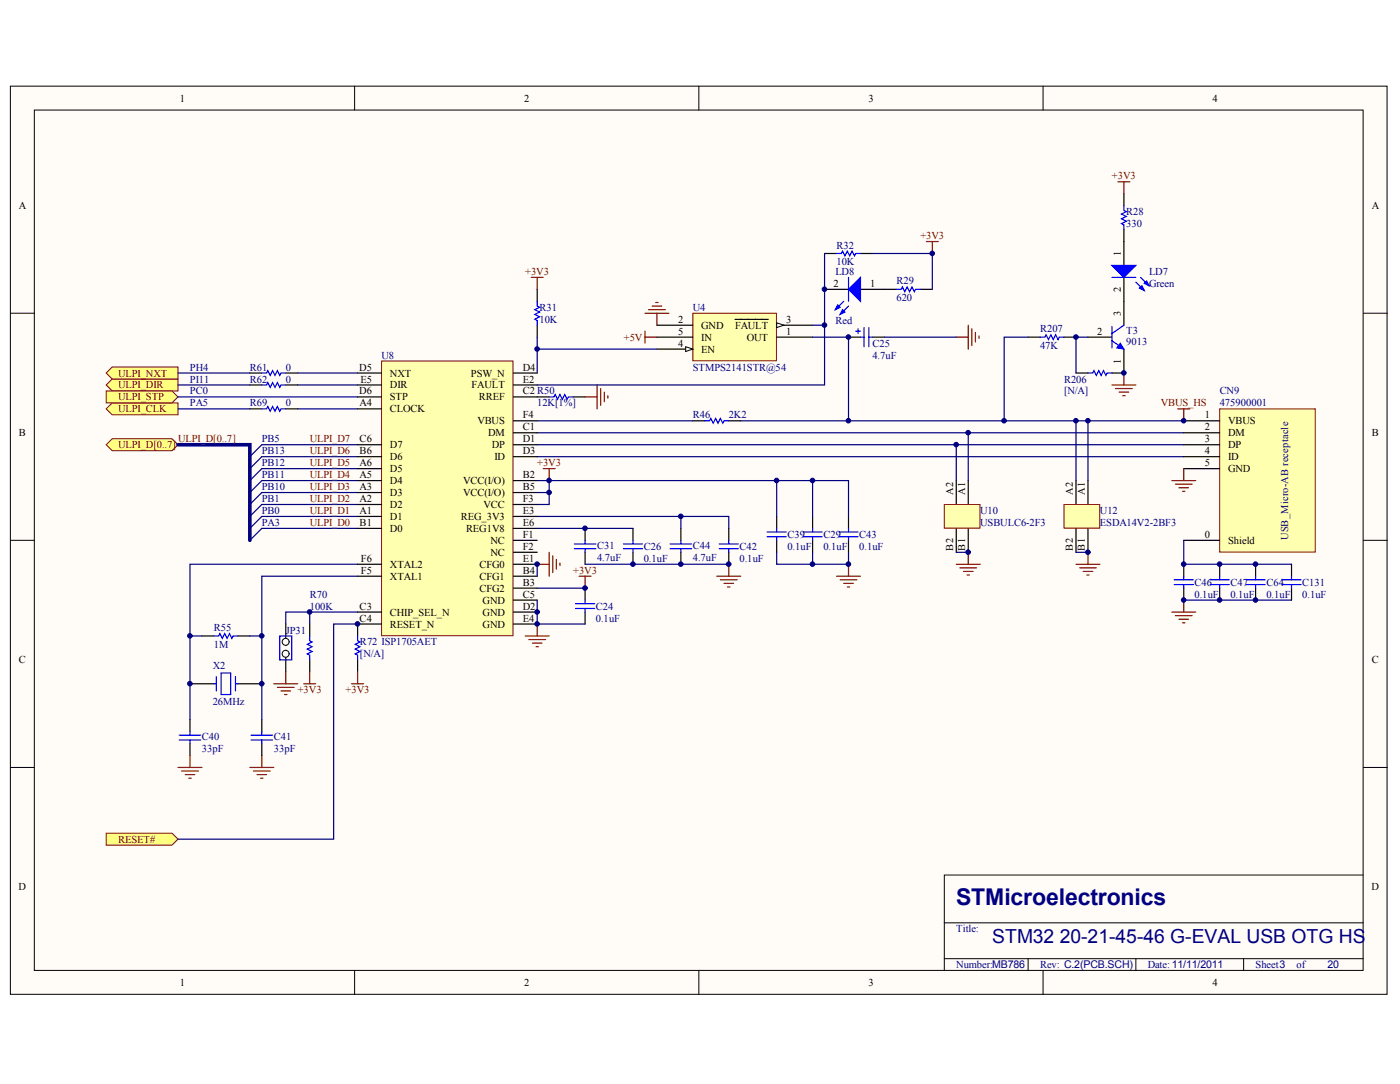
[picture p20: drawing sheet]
<svg xmlns="http://www.w3.org/2000/svg" width="279mm" height="216mm" viewBox="0 0 279 216" stroke-linecap="round" stroke-linejoin="round" font-family="sans-serif">
<defs><g id="words">
<text font-size="4.6" fill="#000080" x="190.6" y="180.3">STMicroelectronics</text>
<text font-size="3.9" fill="#000080" x="197.8" y="187.8">STM32 20-21-45-46 G-EVAL USB OTG HS</text>
<g font-size="2.1">
<text x="35.9" y="20.2">1</text>
<text x="104.5" y="20.2">2</text>
<text x="173.1" y="20.2">3</text>
<text x="241.7" y="20.2">4</text>
<text x="3.7" y="41.6">A</text>
<text x="273.4" y="41.6">A</text>
<text x="223.4" y="51" transform="rotate(-90 223.4 51)">1</text>
<text x="166.2" y="57.1">2</text>
<text x="173.4" y="57.1">1</text>
<text x="223.4" y="58.2" transform="rotate(-90 223.4 58.2)">2</text>
<text x="135.1" y="64.3">2</text>
<text x="139.8" y="65.5">GND</text>
<text x="146.5" y="65.5">FAULT</text>
<text x="156.7" y="64.3">3</text>
<text x="223.4" y="62.9" transform="rotate(-90 223.4 62.9)">3</text>
<text x="135.1" y="66.7">5</text>
<text x="135.1" y="69">4</text>
<text x="139.8" y="67.9">IN</text>
<text x="139.8" y="70.2">EN</text>
<text x="148.9" y="67.9">OUT</text>
<text x="156.7" y="66.7">1</text>
<text x="218.7" y="66.7">2</text>
<text x="71.6" y="73.8">D5</text>
<text x="71.8" y="76.2">E5</text>
<text x="77.7" y="75">NXT</text>
<text x="77.7" y="77.4">DIR</text>
<text x="93.9" y="75">PSW_N</text>
<text x="94" y="77.4">FAULT</text>
<text x="104.2" y="73.8">D4</text>
<text x="104.2" y="76.2">E2</text>
<text x="223.4" y="72.5" transform="rotate(-90 223.4 72.5)">1</text>
<text x="71.6" y="78.6">D6</text>
<text x="71.7" y="80.9">A4</text>
<text x="77.7" y="79.8">STP</text>
<text x="77.7" y="82.1">CLOCK</text>
<text x="95.4" y="79.8">RREF</text>
<text x="104.2" y="83.3">F4</text>
<text x="104.2" y="78.6">C2 R50</text>
<text x="240.1" y="83.3">1</text>
<text x="3.8" y="86.9">B</text>
<text x="71.7" y="88.1">C6</text>
<text x="77.7" y="89.3">D7</text>
<text x="95.1" y="84.5">VBUS</text>
<text x="97.3" y="86.9">DM</text>
<text x="98" y="89.3">DP</text>
<text x="104.2" y="88.1">D1</text>
<text x="104.2" y="85.7">C1</text>
<text x="240.1" y="85.7">2</text>
<text x="240.1" y="88.1">3</text>
<text x="244.8" y="84.5">VBUS</text>
<text x="244.8" y="86.9">DM</text>
<text x="244.8" y="89.3">DP</text>
<text x="273.4" y="86.9">B</text>
<text x="71.7" y="92.8">A6</text>
<text x="71.7" y="95.2">A5</text>
<text x="71.7" y="90.5">B6</text>
<text x="77.7" y="91.7">D6</text>
<text x="77.7" y="94">D5</text>
<text x="98.5" y="91.7">ID</text>
<text x="104.2" y="90.5">D3</text>
<text x="104.2" y="95.2">B2</text>
<text x="240.1" y="90.5">4</text>
<text x="240.1" y="92.8">5</text>
<text x="244.8" y="91.7">ID</text>
<text x="244.8" y="94">GND</text>
<text x="71.7" y="97.6">A3</text>
<text x="71.7" y="100">A2</text>
<text x="77.7" y="96.4">D4</text>
<text x="77.7" y="98.8">D3</text>
<text x="77.7" y="101.2">D2</text>
<text x="92.3" y="96.4">VCC(I/O)</text>
<text x="92.3" y="98.8">VCC(I/O)</text>
<text x="96.4" y="101.2">VCC</text>
<text x="104.2" y="100">F3</text>
<text x="104.2" y="97.6">B5</text>
<text x="190" y="98.6" transform="rotate(-90 190 98.6)">A2</text>
<text x="192.4" y="98.6" transform="rotate(-90 192.4 98.6)">A1</text>
<text x="213.8" y="98.6" transform="rotate(-90 213.8 98.6)">A2</text>
<text x="216.2" y="98.6" transform="rotate(-90 216.2 98.6)">A1</text>
<text x="71.7" y="102.4">A1</text>
<text x="71.7" y="104.8">B1</text>
<text x="77.7" y="103.6">D1</text>
<text x="77.7" y="105.9">D0</text>
<text x="91.8" y="103.6">REG_3V3</text>
<text x="92.9" y="105.9">REG1V8</text>
<text x="104.2" y="104.8">E6</text>
<text x="104.2" y="102.4">E3</text>
<text x="104.2" y="107.1">F1</text>
<text x="240.1" y="107.1">0</text>
<text x="71.9" y="111.9">F6</text>
<text x="77.7" y="113.1">XTAL2</text>
<text x="95.6" y="113.1">CFG0</text>
<text x="97.8" y="108.3">NC</text>
<text x="97.8" y="110.7">NC</text>
<text x="104.2" y="111.9">E1</text>
<text x="104.2" y="109.5">F2</text>
<text x="190" y="109.7" transform="rotate(-90 190 109.7)">B2</text>
<text x="192.4" y="109.7" transform="rotate(-90 192.4 109.7)">B1</text>
<text x="213.8" y="109.7" transform="rotate(-90 213.8 109.7)">B2</text>
<text x="216.2" y="109.7" transform="rotate(-90 216.2 109.7)">B1</text>
<text x="244.8" y="108.3">Shield</text>
<text x="71.9" y="114.3">F5</text>
<text x="77.7" y="115.5">XTAL1</text>
<text x="95.6" y="115.5">CFG1</text>
<text x="95.6" y="117.8">CFG2</text>
<text x="104.2" y="119">C5</text>
<text x="104.2" y="114.3">B4</text>
<text x="104.2" y="116.7">B3</text>
<text x="71.7" y="123.8">C4</text>
<text x="71.7" y="121.4">C3</text>
<text x="77.7" y="125">RESET_N</text>
<text x="77.7" y="122.6">CHIP_SEL_N</text>
<text x="96.2" y="122.6">GND</text>
<text x="96.2" y="120.2">GND</text>
<text x="96.2" y="125">GND</text>
<text x="104.2" y="121.4">D2</text>
<text x="104.2" y="123.8">E4</text>
<text x="3.8" y="132.1">C</text>
<text x="273.4" y="132.1">C</text>
<text x="3.7" y="177.3">D</text>
<text x="273.4" y="177.3">D</text>
<text x="35.9" y="196.4">1</text>
<text x="104.5" y="196.4">2</text>
<text x="173.1" y="196.4">3</text>
<text x="241.7" y="196.4">4</text>
</g>
<g font-size="2.1" fill="#800000">
<text x="221.6" y="35.7">+3V3</text>
<text x="183.4" y="47.6">+3V3</text>
<text x="104.7" y="54.8">+3V3</text>
<text x="124.4" y="67.9">+5V</text>
<text x="23.5" y="77.4">ULPI_DIR</text>
<text x="23.5" y="75">ULPI_NXT</text>
<text x="23.5" y="82.1">ULPI_CLK</text>
<text x="23.5" y="79.8">ULPI_STP</text>
<text x="231.4" y="80.9">VBUS_HS</text>
<text x="23.5" y="89.3">ULPI_D[0..7]</text>
<text x="35.5" y="88.1">ULPI_D[0..7]</text>
<text x="61.7" y="88.1">ULPI_D7</text>
<text x="61.7" y="95.2">ULPI_D4</text>
<text x="61.7" y="92.8">ULPI_D5</text>
<text x="61.7" y="90.5">ULPI_D6</text>
<text x="107.1" y="92.8">+3V3</text>
<text x="61.7" y="100">ULPI_D2</text>
<text x="61.7" y="97.6">ULPI_D3</text>
<text x="61.7" y="104.8">ULPI_D0</text>
<text x="61.7" y="102.4">ULPI_D1</text>
<text x="114.2" y="114.3">+3V3</text>
<text x="59.3" y="138.1">+3V3</text>
<text x="68.9" y="138.1">+3V3</text>
<text x="23.5" y="167.8">RESET#</text>
</g>
<g font-size="2.1" fill="#000080">
<text x="224.5" y="42.9">R28</text>
<text x="224.5" y="45.2">330</text>
<text x="166.7" y="49.5">R32</text>
<text x="166.7" y="52.9">10K</text>
<text x="166.5" y="54.8">LD8</text>
<text x="178.7" y="56.7">R29</text>
<text x="178.7" y="60">620</text>
<text x="229" y="54.8">LD7</text>
<text x="229" y="57.1">Green</text>
<text x="107.6" y="61.9">R31</text>
<text x="107.6" y="64.3">10K</text>
<text x="138.1" y="61.9">U4</text>
<text x="166.5" y="64.5">Red</text>
<text x="76.1" y="71.4">U8</text>
<text x="173.9" y="69">C25</text>
<text x="173.9" y="71.4">4.7uF</text>
<text x="207.3" y="66.2">R207</text>
<text x="207.3" y="69.5">47K</text>
<text x="224.5" y="66.4">T3</text>
<text x="224.5" y="68.8">9013</text>
<text x="37.9" y="76.2">PI11</text>
<text x="37.9" y="73.8">PH4</text>
<text x="49.8" y="73.8">R61</text>
<text x="49.8" y="76.2">R62</text>
<text x="57" y="73.8">0</text>
<text x="57" y="76.2">0</text>
<text x="138.1" y="73.8">STMPS2141STR@54</text>
<text x="212.1" y="76.2">R206</text>
<text x="37.9" y="78.6">PC0</text>
<text x="37.9" y="80.9">PA5</text>
<text x="49.8" y="80.9">R69</text>
<text x="57" y="80.9">0</text>
<text x="107.1" y="80.9">12K[1%]</text>
<text x="138.1" y="83.3">R46</text>
<text x="145.3" y="83.3">2K2</text>
<text x="212.1" y="78.6">[N/A]</text>
<text x="243.1" y="78.6">CN9</text>
<text x="243.1" y="80.9">475900001</text>
<text x="52.2" y="88.1">PB5</text>
<text x="52.2" y="95.2">PB11</text>
<text x="52.2" y="92.8">PB12</text>
<text x="52.2" y="90.5">PB13</text>
<text x="52.2" y="100">PB1</text>
<text x="52.2" y="97.6">PB10</text>
<text x="52.2" y="104.8">PA3</text>
<text x="52.2" y="102.4">PB0</text>
<text x="157" y="107.1">C39</text>
<text x="164.1" y="107.1">C29</text>
<text x="171.3" y="107.1">C43</text>
<text x="195.4" y="102.4">U10</text>
<text x="195.4" y="104.8">USBULC6-2F3</text>
<text x="219.2" y="102.4">U12</text>
<text x="219.2" y="104.8">ESDA14V2-2BF3</text>
<text x="256.8" y="107.6" transform="rotate(-90 256.8 107.6)">USB_Micro-AB receptacle</text>
<text x="119" y="109.3">C31</text>
<text x="119" y="111.7">4.7uF</text>
<text x="128.3" y="109.5">C26</text>
<text x="128.3" y="111.9">0.1uF</text>
<text x="138.1" y="109.3">C44</text>
<text x="138.1" y="111.7">4.7uF</text>
<text x="147.4" y="109.5">C42</text>
<text x="147.4" y="111.9">0.1uF</text>
<text x="157" y="109.5">0.1uF</text>
<text x="164.1" y="109.5">0.1uF</text>
<text x="171.3" y="109.5">0.1uF</text>
<text x="61.7" y="119">R70</text>
<text x="238.1" y="116.7">C46</text>
<text x="238.1" y="119">0.1uF</text>
<text x="245.3" y="116.7">C47</text>
<text x="245.3" y="119">0.1uF</text>
<text x="252.4" y="116.7">C64</text>
<text x="252.4" y="119">0.1uF</text>
<text x="259.6" y="116.7">C131</text>
<text x="259.6" y="119">0.1uF</text>
<text x="42.6" y="125.7">R55</text>
<text x="61.7" y="121.4">100K</text>
<text x="118.8" y="121.4">C24</text>
<text x="118.8" y="123.8">0.1uF</text>
<text x="42.6" y="129">1M</text>
<text x="57" y="126.2">JP31</text>
<text x="71.8" y="128.6">R72 ISP1705AET</text>
<text x="71.8" y="130.9">[N/A]</text>
<text x="42.4" y="133.3">X2</text>
<text x="42.4" y="140.5">26MHz</text>
<text x="40.3" y="147.4">C40</text>
<text x="40.3" y="149.7">33pF</text>
<text x="54.6" y="147.4">C41</text>
<text x="54.6" y="149.7">33pF</text>
<text x="190.6" y="185.7">Title:</text>
<text x="190.6" y="192.8">Number:MB786</text>
<text x="207.3" y="192.8">Rev: C.2(PCB.SCH)</text>
<text x="228.8" y="192.8">Date: 11/11/2011</text>
<text x="250.3" y="192.8">Sheet3</text>
<text x="258.4" y="192.8">of</text>
<text x="264.6" y="192.9">20</text>
</g>
</g></defs>
<g fill="#fffcf8" stroke="#000" stroke-width=".2">
<path d="M2.1 17.2h274.4v180.8h-274.4z"/>
<path d="M6.8 21.9h264.9v171.4h-264.9z"/>
</g>
<g fill="none" stroke="#000" stroke-width=".2">
<path d="M70.7 17.2v4.7M139.3 17.2v4.7M207.9 17.2v4.7M2.1 62.4h4.7M271.7 62.4h4.8M2.1 107.6h4.7M271.7 107.6h4.8M2.1 152.9h4.7M271.7 152.9h4.8M271.7 174.3h-83.5v19M70.7 193.3v4.8M139.3 193.3v4.8"/>
<path d="M188.2 183.8h83.5M188.2 190.9h83.5M204.9 190.9v2.4M207.9 193.3v4.8M226.4 190.9v2.4M247.9 190.9v2.4"/>
</g>
<g fill="#ffff80" stroke="#800000" stroke-width=".2">
<path d="M21.2 88.6l1.2-1.2h11.9l1.2 1.2-1.2 1.2h-11.9z" fill-rule="evenodd"/>
<path d="M21.2 81.4l1.2-1.2h13.1v2.4h-13.1z" fill-rule="evenodd"/>
</g>
<path d="M59.3 76.7h12M59.3 74.3h12M52.2 98.1h19.1M52.2 88.6l-2.4 2.4M52.2 91l-2.4 2.3M52.2 93.3l-2.4 2.4M52.2 95.7l-2.4 2.4M59.3 81.4h12M52.2 105.2h19.1M52.2 102.9h19.1M52.2 100.5h19.1" fill="none" stroke="#000080" stroke-width=".24"/>
<path d="M35.5 88.6h14.3v19" fill="none" stroke="#000080" stroke-width=".72"/>
<g fill="#ffff80" stroke="#800000" stroke-width=".2">
<path d="M21.2 76.7l1.2-1.2h13.1v2.4h-13.1z" fill-rule="evenodd"/>
<path d="M21.2 74.3l1.2-1.2h13.1v2.4h-13.1z" fill-rule="evenodd"/>
<path d="M21.2 77.9h13.1l1.2 1.2-1.2 1.1h-13.1z" fill-rule="evenodd"/>
</g>
<g fill="none" stroke="#800000" stroke-width=".24">
<path d="M184.6 48.1h2.4M185.8 48.1v2.4M128.6 66v2.3M128.6 67.2h2.3M128.6 62.4h4.7M129.3 61.7h3.3M130 61h1.9M130.7 60.2h.5M130.9 62.4v2.4M190.6 67.2h2.4M193 64.8v4.7M193.7 65.5v3.3"/>
<path d="M194.4 66.2v1.9M195.1 66.9v.5M142.9 114.8h4.7M143.6 115.5h3.3M144.3 116.2h1.9M145 116.9h.5M145.3 112.4v2.4M166.7 114.8h4.8M167.5 115.5h3.3M168.2 116.2h1.9M168.9 116.9h.5M169.1 112.4v2.4"/>
<path d="M235.9 119.5v2.4M233.6 121.9h4.7M234.3 122.6h3.3M235 123.3h1.9M235.7 124h.5"/>
</g>
<path d="M224 38.6v2.4M164.4 50.5h2.3M164.4 57.6h4.7M171.5 50.5h2.4M171.5 57.6h7.2M183.4 57.6h2.4M224 45.7v7.2M224 55.2v4.8M169.1 67.2h2.4M173.9 67.2h2.4M135.7 105.2v2.4M135.7 110v2.4" fill="none" stroke="#000" stroke-width=".24"/>
<g fill="none" stroke="#00f" stroke-width=".24">
<path d="M166.7 50.5h1l.2-.5 .5 1 .5-1 .5 1 .4-1 .5 1 .3-.5h.9M169.1 55.2v4.8M178.7 57.6h.9l.3-.4 .4 .9 .5-.9 .5 .9 .5-.9 .5 .9 .2-.5h.9M221.6 55.2h4.8M224 41v.9l.5 .3-1 .4 1 .5-1 .5 1 .5-1 .4 .5 .3v.9M226.4 56.2l1.7 1.7M227.4 55.2l1.6 1.7M168.2 60l-1.7 1.7M169.1 61l-1.6 1.6M170.6 66h.9M171 65.5v.9M171.5 67.2h.7"/>
<path d="M172.2 65.2v3.9M173.2 67.2h.7M173.2 65.2v3.9M133.6 109.3h4.3M133.6 108.3h4.3M135.7 107.6v.7M135.7 109.3v.7"/>
</g>
<g fill="#00f" stroke="#00f" stroke-width=".24">
<path d="M221.6 52.9h4.8l-2.4 2.3z"/>
<path d="M227.1 57.4l.5-.5 .5 1z"/>
<path d="M228.1 56.4l.4-.4 .5 .9z"/>
<path d="M169.1 57.6l2.4-2.4v4.8z"/>
<path d="M167 60.7l.5 .5-1 .5z"/>
<path d="M167.9 61.7l.5 .5-.9 .4z"/>
</g>
<path d="M173.9 50.5h11.9v7.1M176.3 67.2h14.3" fill="none" stroke="#000080" stroke-width=".24"/>
<path d="M138.1 62.4h16.7v9.5h-16.7z" fill="#ffffb0" stroke="#800000" stroke-width=".2"/>
<path d="M130.9 64.8h7.2M130.9 67.2h7.2M130.9 69.5h7.2" fill="none" stroke="#000" stroke-width=".24"/>
<path d="M136.7 69.1l1.4 .4-1.4 .5z" fill="#fffcf8" stroke="#000" stroke-width=".2"/>
<path d="M154.8 67.2h7.2M154.8 64.8h7.2" fill="none" stroke="#000" stroke-width=".24"/>
<path d="M154.8 64.3l1.4 .5-1.4 .4z" fill="#fffcf8" stroke="#000" stroke-width=".2"/>
<path d="M107.1 79.1h2.4M114.2 79.1h2.4M146.5 63.6h6.6" fill="none" stroke="#000" stroke-width=".24"/>
<path d="M109.5 79.1h.9l.3-.5 .4 .9 .5-.9 .5 .9 .5-.9 .4 .9 .3-.4h.9" fill="none" stroke="#00f" stroke-width=".24"/>
<path d="M116.6 79.1h2.4M119 76.7v4.7M119.7 77.4v3.3M120.4 78.1v1.9M121.2 78.8v.5" fill="none" stroke="#800000" stroke-width=".24"/>
<path d="M164.4 50.5v26.2h-57.3M162 67.2h7.1v16.6h-21.5M162 64.8h2.4M107.1 86.2h128.8M107.1 88.6h128.8M107.1 91h128.8" fill="none" stroke="#000080" stroke-width=".24"/>
<path d="M243.1 81.4h19.1v28.6h-19.1z" fill="#ffffb0" stroke="#800000" stroke-width=".2"/>
<g fill="none" stroke="#000" stroke-width=".24">
<path d="M107.1 57.6v2.4M49.8 74.3h2.4M49.8 76.7h2.4M57 74.3h2.3M57 76.7h2.3M107.1 64.8v2.4M49.8 81.4h2.4M57 81.4h2.3M138.1 83.8h2.4M145.3 83.8h2.3M235.9 83.8h7.2M235.9 86.2h7.2"/>
<path d="M235.9 88.6h7.2M235.9 91h7.2M235.9 93.3h7.2M116.6 105.2v2.4M116.6 110v2.4M116.6 117.1v2.4M126.2 105.2v2.4M126.2 110v2.4M145.3 105.2v2.4M145.3 110v2.4M154.8 102.9v2.3M154.8 107.6v2.4"/>
<path d="M162 102.9v2.3M162 107.6v2.4M169.1 102.9v2.3M169.1 107.6v2.4M235.9 107.6h7.2M37.9 136.2h4.7M40.3 126.7h2.3M47.4 136.2h4.8M47.4 126.7h2.4M116.6 121.9v2.4M37.9 143.3v2.4M37.9 148.1v2.4"/>
<path d="M52.2 143.3v2.4M52.2 148.1v2.4"/>
</g>
<g fill="none" stroke="#800000" stroke-width=".24">
<path d="M108.3 93.3h2.4M109.5 93.3v2.4M234.8 81.4h2.3M235.9 81.4v2.4M104.7 126.7h4.8M105.4 127.4h3.3M106.1 128.1h1.9M106.8 128.8h.5M107.1 124.3v2.4M35.5 152.9h4.8M36.2 153.6h3.3M36.9 154.3h1.9"/>
<path d="M37.6 155h.5M37.9 150.5v2.4M49.8 152.9h4.8M50.5 153.6h3.4M51.2 154.3h1.9M51.9 155h.5M52.2 150.5v2.4"/>
</g>
<g fill="none" stroke="#00f" stroke-width=".24">
<path d="M52.2 74.3h.9l.3-.5 .5 1 .4-1 .5 1 .5-1 .5 1 .2-.5h1M52.2 76.7h.9l.3-.5 .5 .9 .4-.9 .5 .9 .5-.9 .5 .9 .2-.4h1M107.1 60v1l.5 .2-1 .5 1 .5-1 .4 1 .5-1 .5 .5 .2v1M52.2 81.4h.9l.3-.4 .5 .9 .4-.9 .5 .9 .5-.9 .5 .9 .2-.5h1M140.5 83.8h.9l.3-.5 .5 1 .4-1 .5 1 .5-1 .5 1 .2-.5h1M114.5 109.3h4.3M114.5 108.3h4.3M116.6 107.6v.7M116.6 109.3v.7M116.6 119.5v.7M124.3 109.3h3.8M124.3 108.3h3.8"/>
<path d="M126.2 107.6v.7M126.2 109.3v.7M143.4 109.3h3.8M143.4 108.3h3.8M145.3 107.6v.7M145.3 109.3v.7M152.9 106.9h3.8M152.9 106h3.8M154.8 105.2v.8M154.8 106.9v.7M160.1 106.9h3.8M160.1 106h3.8"/>
<path d="M162 105.2v.8M162 106.9v.7M167.2 106.9h3.8M167.2 106h3.8M169.1 105.2v.8M169.1 106.9v.7M42.6 126.7h1l.2-.5 .5 .9 .5-.9 .5 .9 .4-.9 .5 .9 .3-.4h.9M42.6 136.2h.5M43.1 134.8v2.8M44.1 134h1.9v4.3h-1.9zM46.9 134.8v2.8M46.9 136.2h.5"/>
<path d="M114.7 120.2h3.8M114.7 121.2h3.8M116.6 121.2v.7M35.7 147.4h4.3M35.7 146.4h4.3M37.9 145.7v.7M37.9 147.4v.7M50 147.4h4.3M50 146.4h4.3M52.2 145.7v.7M52.2 147.4v.7"/>
</g>
<g fill="none" stroke="#000080" stroke-width=".24">
<path d="M35.5 74.3h14.3M35.5 76.7h14.3M35.5 79.1h35.8M107.1 67.2v2.3M130.9 69.5h-23.8v4.8M35.5 81.4h14.3M52.2 95.7h19.1M52.2 93.3h19.1M52.2 91h19.1M52.2 88.6h19.1M52.2 98.1l-2.4 2.4M107.1 83.8h31"/>
<path d="M52.2 100.5l-2.4 2.4M52.2 102.9l-2.4 2.3M52.2 105.2l-2.4 2.4M71.3 112.4h-33.4v30.9M71.3 114.8h-19.1v28.5M154.8 110v2.4h14.3v-2.4M162 110v2.4M37.9 126.7h2.4M49.8 126.7h2.4"/>
</g>
<path d="M76.1 71.9h26.2v54.7h-26.2z" fill="#ffffb0" stroke="#800000" stroke-width=".2"/>
<g fill="none" stroke="#000" stroke-width=".24">
<path d="M71.3 74.3h4.8M71.3 76.7h4.8M71.3 79.1h4.8M102.3 74.3h4.8M102.3 76.7h4.8M102.3 79.1h4.8M71.3 91h4.8M71.3 88.6h4.8M71.3 81.4h4.8M71.3 95.7h4.8M71.3 93.3h4.8M71.3 98.1h4.8"/>
<path d="M102.3 83.8h4.8M102.3 91h4.8M102.3 88.6h4.8M102.3 86.2h4.8M102.3 95.7h4.8M102.3 98.1h4.8M71.3 100.5h4.8M71.3 102.9h4.8M71.3 105.2h4.8M71.3 112.4h4.8M71.3 114.8h4.8M102.3 119.5h4.8"/>
<path d="M102.3 100.5h4.8M102.3 102.9h4.8M102.3 105.2h4.8M102.3 112.4h4.8M102.3 114.8h4.8M102.3 107.6h4.8M102.3 110h4.8M102.3 117.1h4.8M57 129.5v4.3M61.7 124.3v2.4M61.7 131.4v2.4M71.3 121.9h4.8"/>
<path d="M71.3 131.4v2.4M76.1 124.3h-4.8v2.4M102.3 121.9h4.8M102.3 124.3h4.8"/>
</g>
<path d="M107.1 95.7h62v7.2M109.5 95.7v2.4h-2.4M109.5 98.1v2.4h-2.4M154.8 95.7v7.2M162 95.7v7.2M107.1 102.9h38.2v2.3M107.1 119.5v4.8h9.5M107.1 105.2h19.1M107.1 117.1h9.5M107.1 112.4v2.4M116.6 112.4h28.7M135.7 102.9v2.3" fill="none" stroke="#000080" stroke-width=".24"/>
<path d="M107.1 112.4h2.4M109.5 110v4.8M110.2 110.7v3.3M110.9 111.4v1.9M111.6 112.1v.5M115.4 114.8h2.4M116.6 114.8v2.3M70.1 136.2h2.4M71.3 133.8v2.4" fill="none" stroke="#800000" stroke-width=".24"/>
<path d="M61.7 126.7v.9l.5 .3-.9 .4 .9 .5-.9 .5 .9 .5-.9 .4 .4 .3v.9M71.3 126.7v.9l.5 .3-1 .4 1 .5-1 .5 1 .5-1 .4 .5 .3v.9" fill="none" stroke="#00f" stroke-width=".24"/>
<circle cx="56.9" cy="130.2" r=".69" fill="#fffcf8" stroke="#000" stroke-width=".2"/>
<path d="M57 124.3v4.3" fill="none" stroke="#000" stroke-width=".24"/>
<circle cx="56.9" cy="127.8" r=".69" fill="#fffcf8" stroke="#000" stroke-width=".2"/>
<g fill="none" stroke="#00f" stroke-width=".24">
<path d="M234 116.4h3.9M234 115.5h3.9M235.9 114.8v.7M235.9 116.4v.7M241.2 116.4h3.8M241.2 115.5h3.8M243.1 114.8v.7M243.1 116.4v.7M248.4 116.4h3.8M248.4 115.5h3.8M250.3 114.8v.7M250.3 116.4v.7"/>
<path d="M255.5 116.4h3.8M255.5 115.5h3.8M257.4 114.8v.7M257.4 116.4v.7M55.8 126.7h2.4v4.7h-2.4z"/>
</g>
<path d="M169.1 83.8h66.8M235.9 107.6v4.8h21.5M235.9 119.5h21.5M61.7 121.9h-4.7v2.4M71.3 121.9h-9.6v2.4" fill="none" stroke="#000080" stroke-width=".24"/>
<g fill="none" stroke="#800000" stroke-width=".24">
<path d="M105.9 55.2h2.4M107.1 55.2v2.4M233.6 95.7h4.7M234.3 96.4h3.3M235 97.1h1.9M235.7 97.9h.5M235.9 93.3v2.4M54.6 136.2h4.7M55.3 136.9h3.3M56 137.6h1.9M56.7 138.3h.5M57 133.8v2.4"/>
<path d="M60.5 136.2h2.4M61.7 133.8v2.4"/>
</g>
<path d="M190.6 95.7v4.8M193 95.7v4.8M190.6 105.2v4.8M193 105.2v4.8M235.9 112.4v2.4M235.9 117.1v2.4M243.1 112.4v2.4M243.1 117.1v2.4M250.3 112.4v2.4M250.3 117.1v2.4M257.4 112.4v2.4M257.4 117.1v2.4" fill="none" stroke="#000" stroke-width=".24"/>
<path d="M188.2 100.5h7.1v4.7h-7.1z" fill="#ffffb0" stroke="#800000" stroke-width=".2"/>
<path d="M214.5 95.7v4.8M216.9 95.7v4.8M214.5 105.2v4.8M216.9 105.2v4.8" fill="none" stroke="#000" stroke-width=".24"/>
<path d="M212.1 100.5h7.1v4.7h-7.1z" fill="#ffffb0" stroke="#800000" stroke-width=".2"/>
<path d="M204.9 67.2h-4.8v16.6M216.9 67.2h-2.4v7.1M190.6 88.6v7.1M193 86.2v9.5M214.5 83.8v11.9M216.9 83.8v11.9M190.6 110h2.4M214.5 110h2.4" fill="none" stroke="#000080" stroke-width=".24"/>
<g fill="none" stroke="#800000" stroke-width=".24">
<path d="M222.8 36.2h2.4M224 36.2v2.4M221.6 76.7h4.8M222.3 77.4h3.4M223.1 78.1h1.9M223.8 78.8h.5M224 74.3v2.4M190.6 112.4h4.8M191.3 113.1h3.4M192 113.8h1.9M192.8 114.5h.4M193 110v2.4"/>
<path d="M214.5 112.4h4.7M215.2 113.1h3.3M215.9 113.8h1.9M216.6 114.5h.5M216.9 110v2.4"/>
</g>
<path d="M204.9 67.2h2.4M212.1 67.2h2.4M214.5 74.3h2.4M216.9 67.2h4.7M224 60v4.8M224 69.5v4.8h-2.4" fill="none" stroke="#000" stroke-width=".24"/>
<path d="M207.3 67.2h1l.2-.5 .5 .9 .5-.9 .4 .9 .5-.9 .5 .9 .2-.4h1M216.9 74.3h.9l.2-.5 .5 1 .5-1 .5 1 .5-1 .4 1 .3-.5h.9M221.6 67.9l2.4 1.6M221.6 65v4.3M224 64.8l-2.4 1.6" fill="none" stroke="#00f" stroke-width=".24"/>
<path d="M223.3 68.3l.7 1.2-1.4-.2z" fill="#00f" stroke="#00f" stroke-width=".2"/>
<path d="M21.2 165.9h13.1l1.2 1.2-1.2 1.2h-13.1z" fill-rule="evenodd" fill="#ffff80" stroke="#800000" stroke-width=".2"/>
<path d="M71.3 124.3h-4.8v42.8h-31" fill="none" stroke="#000080" stroke-width=".24"/>
<g fill="#000080" stroke="#000080" stroke-width=".2">
<circle cx="37.8" cy="136.2" r=".45"/>
<circle cx="37.8" cy="126.6" r=".45"/>
<circle cx="52.2" cy="136.2" r=".45"/>
<circle cx="52.2" cy="126.6" r=".45"/>
<circle cx="61.7" cy="121.9" r=".45"/>
<circle cx="71.3" cy="124.3" r=".45"/>
<circle cx="107.1" cy="124.3" r=".45"/>
<circle cx="107.1" cy="121.9" r=".45"/>
<circle cx="107.1" cy="112.4" r=".45"/>
<circle cx="107.1" cy="69.5" r=".45"/>
<circle cx="109.4" cy="98.1" r=".45"/>
<circle cx="109.4" cy="95.7" r=".45"/>
<circle cx="116.6" cy="117.1" r=".45"/>
<circle cx="116.6" cy="105.2" r=".45"/>
<circle cx="126.1" cy="112.4" r=".45"/>
<circle cx="135.7" cy="112.4" r=".45"/>
<circle cx="135.7" cy="102.8" r=".45"/>
<circle cx="145.2" cy="112.4" r=".45"/>
<circle cx="154.8" cy="95.7" r=".45"/>
<circle cx="161.9" cy="112.4" r=".45"/>
<circle cx="161.9" cy="95.7" r=".45"/>
<circle cx="164.3" cy="64.7" r=".45"/>
<circle cx="164.3" cy="57.6" r=".45"/>
<circle cx="169.1" cy="112.4" r=".45"/>
<circle cx="169.1" cy="83.8" r=".45"/>
<circle cx="169.1" cy="67.1" r=".45"/>
<circle cx="185.8" cy="50.5" r=".45"/>
<circle cx="190.6" cy="88.6" r=".45"/>
<circle cx="193" cy="110" r=".45"/>
<circle cx="193" cy="86.2" r=".45"/>
<circle cx="200.1" cy="83.8" r=".45"/>
<circle cx="214.4" cy="83.8" r=".45"/>
<circle cx="214.4" cy="67.1" r=".45"/>
<circle cx="216.8" cy="110" r=".45"/>
<circle cx="216.8" cy="83.8" r=".45"/>
<circle cx="224" cy="74.3" r=".45"/>
<circle cx="235.9" cy="119.5" r=".45"/>
<circle cx="235.9" cy="112.4" r=".45"/>
<circle cx="235.9" cy="83.8" r=".45"/>
<circle cx="243.1" cy="119.5" r=".45"/>
<circle cx="243.1" cy="112.4" r=".45"/>
<circle cx="250.2" cy="119.5" r=".45"/>
<circle cx="250.2" cy="112.4" r=".45"/>
</g>
<use href="#words"/>
</svg>
